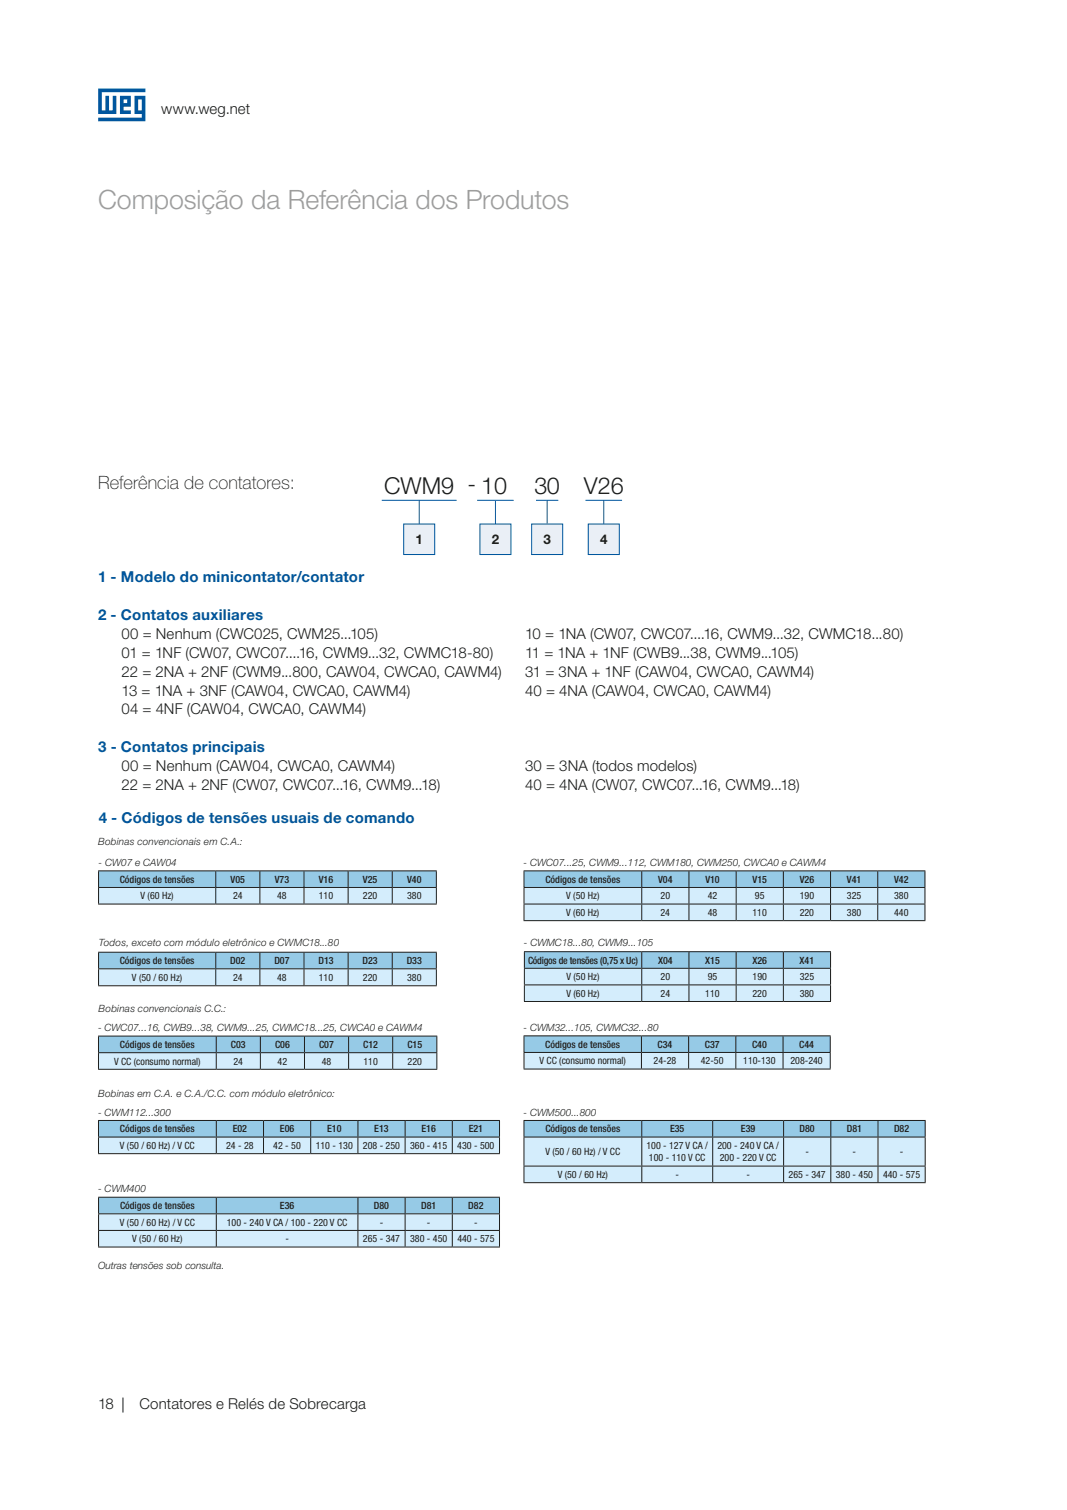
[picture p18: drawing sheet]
<svg xmlns="http://www.w3.org/2000/svg" width="210mm" height="297mm" viewBox="0 0 210 297" stroke-linecap="round" stroke-linejoin="round" font-family="sans-serif">
<defs><g id="words">
<text font-size="5.2" fill="#9d9d9d" x="19.3" y="41.1">Composição da Referência dos Produtos</text>
<g font-size="4.6" fill="#1d1d1b">
<text x="75.6" y="97.1">CWM9 - 10</text>
<text x="105.1" y="97.1">30</text>
<text x="114.9" y="97.1">V26</text>
</g>
<text font-size="3.6" fill="#1d1d1b" x="19.3" y="96.2">Referência de contatores:</text>
<g font-size="3" fill="#1d1d1b">
<text x="31.7" y="22.4">www.weg.net</text>
<text x="23.9" y="125.7">00 = Nenhum (CWC025, CWM25...105)</text>
<text x="103.3" y="125.7">10 = 1NA (CW07, CWC07....16, CWM9...32, CWMC18...80)</text>
<text x="23.9" y="129.4">01 = 1NF (CW07, CWC07....16, CWM9...32, CWMC18-80)</text>
<text x="103.3" y="129.4">11 = 1NA + 1NF (CWB9...38, CWM9...105)</text>
<text x="23.9" y="133.1">22 = 2NA + 2NF (CWM9...800, CAW04, CWCA0, CAWM4)</text>
<text x="23.9" y="136.8">13 = 1NA + 3NF (CAW04, CWCA0, CAWM4)</text>
<text x="103.3" y="133.1">31 = 3NA + 1NF (CAW04, CWCA0, CAWM4)</text>
<text x="103.3" y="136.8">40 = 4NA (CAW04, CWCA0, CAWM4)</text>
<text x="23.9" y="140.5">04 = 4NF (CAW04, CWCA0, CAWM4)</text>
<text x="23.9" y="151.7">00 = Nenhum (CAW04, CWCA0, CAWM4)</text>
<text x="23.9" y="155.4">22 = 2NA + 2NF (CW07, CWC07...16, CWM9...18)</text>
<text x="103.3" y="151.7">30 = 3NA (todos modelos)</text>
<text x="103.3" y="155.4">40 = 4NA (CW07, CWC07...16, CWM9...18)</text>
<text x="19.3" y="277.2">18</text>
<text x="27.4" y="277.2">Contatores e Relés de Sobrecarga</text>
</g>
<g font-size="3" fill="#00569e">
<text x="19.3" y="114.5">1 - Modelo do minicontator/contator</text>
<text x="19.3" y="121.9">2 - Contatos auxiliares</text>
<text x="19.3" y="148">3 - Contatos principais</text>
<text x="19.4" y="161.9">4 - Códigos de tensões usuais de comando</text>
</g>
<g font-size="2.6" fill="#1d1d1b">
<text x="81.7" y="106.9">1</text>
<text x="96.7" y="106.9">2</text>
<text x="106.9" y="106.9">3</text>
<text x="118" y="106.9">4</text>
</g>
<g font-size="2" fill="#1d1d1b">
<text x="19.3" y="166.3">Bobinas convencionais em C.A.:</text>
<text x="19.4" y="170.3">- CW07 e CAW04</text>
<text x="23.6" y="173.6">Códigos de tensões</text>
<text x="45.4" y="173.6">V05</text>
<text x="54" y="173.6">V73</text>
<text x="62.7" y="173.6">V16</text>
<text x="71.4" y="173.6">V25</text>
<text x="80.1" y="173.6">V40</text>
<text x="103" y="170.3">- CWC07...25, CWM9...112, CWM180, CWM250, CWCA0 e CAWM4</text>
<text x="107.3" y="173.6">Códigos de tensões</text>
<text x="129.5" y="173.6">V04</text>
<text x="138.8" y="173.6">V10</text>
<text x="148" y="173.6">V15</text>
<text x="157.3" y="173.6">V26</text>
<text x="166.6" y="173.6">V41</text>
<text x="175.9" y="173.6">V42</text>
<text x="27.7" y="176.9">V (60 Hz)</text>
<text x="45.8" y="176.9">24</text>
<text x="54.5" y="176.9">48</text>
<text x="62.7" y="176.9">110</text>
<text x="71.4" y="176.9">220</text>
<text x="80.1" y="176.9">380</text>
<text x="111.4" y="176.9">V (50 Hz)</text>
<text x="129.9" y="176.9">20</text>
<text x="139.2" y="176.9">42</text>
<text x="148.5" y="176.9">95</text>
<text x="157.3" y="176.9">190</text>
<text x="166.6" y="176.9">325</text>
<text x="175.9" y="176.9">380</text>
<text x="111.4" y="180.2">V (60 Hz)</text>
<text x="129.9" y="180.2">24</text>
<text x="139.2" y="180.2">48</text>
<text x="148" y="180.2">110</text>
<text x="157.3" y="180.2">220</text>
<text x="166.6" y="180.2">380</text>
<text x="175.9" y="180.2">440</text>
<text x="19.5" y="186.1">Todos, exceto com módulo eletrônico e CWMC18...80</text>
<text x="23.6" y="189.7">Códigos de tensões</text>
<text x="45.3" y="189.7">D02</text>
<text x="54" y="189.7">D07</text>
<text x="62.7" y="189.7">D13</text>
<text x="71.3" y="189.7">D23</text>
<text x="80" y="189.7">D33</text>
<text x="103.1" y="186.1">- CWMC18...80, CWM9...105</text>
<text x="103.9" y="189.5">Códigos de tensões (0,75 x Uc)</text>
<text x="129.5" y="189.5">X04</text>
<text x="138.7" y="189.5">X15</text>
<text x="148" y="189.5">X26</text>
<text x="157.3" y="189.5">X41</text>
<text x="26" y="193">V (50 / 60 Hz)</text>
<text x="45.8" y="193">24</text>
<text x="54.5" y="193">48</text>
<text x="62.7" y="193">110</text>
<text x="71.4" y="193">220</text>
<text x="80.1" y="193">380</text>
<text x="111.4" y="196.1">V (60 Hz)</text>
<text x="111.4" y="192.8">V (50 Hz)</text>
<text x="129.9" y="196.1">24</text>
<text x="129.9" y="192.8">20</text>
<text x="138.8" y="196.1">110</text>
<text x="139.2" y="192.8">95</text>
<text x="148" y="196.1">220</text>
<text x="148" y="192.8">190</text>
<text x="157.3" y="196.1">380</text>
<text x="157.3" y="192.8">325</text>
<text x="19.3" y="202.9">- CWC07...16, CWB9...38, CWM9...25, CWMC18...25, CWCA0 e CAWM4</text>
<text x="19.4" y="199.1">Bobinas convencionais C.C.:</text>
<text x="103" y="202.8">- CWM32...105, CWMC32...80</text>
<text x="22.4" y="209.4">V CC (consumo normal)</text>
<text x="23.6" y="206.1">Códigos de tensões</text>
<text x="45.4" y="206.1">C03</text>
<text x="45.9" y="209.4">24</text>
<text x="54.1" y="206.1">C06</text>
<text x="54.6" y="209.4">42</text>
<text x="62.8" y="206.1">C07</text>
<text x="63.3" y="209.4">48</text>
<text x="71.5" y="206.1">C12</text>
<text x="71.5" y="209.4">110</text>
<text x="80.1" y="206.1">C15</text>
<text x="80.2" y="209.4">220</text>
<text x="106.1" y="209.4">V CC (consumo normal)</text>
<text x="107.3" y="206.1">Códigos de tensões</text>
<text x="128.6" y="209.4">24-28</text>
<text x="129.4" y="206.1">C34</text>
<text x="137.9" y="209.4">42-50</text>
<text x="138.7" y="206.1">C37</text>
<text x="146.2" y="209.4">110-130</text>
<text x="147.9" y="206.1">C40</text>
<text x="155.5" y="209.4">208-240</text>
<text x="157.2" y="206.1">C44</text>
<text x="19.3" y="215.9">Bobinas em C.A. e C.A./C.C. com módulo eletrônico:</text>
<text x="19.3" y="219.5">- CWM112...300</text>
<text x="103" y="219.6">- CWM500...800</text>
<text x="23.6" y="226">V (50 / 60 Hz) / V CC</text>
<text x="23.6" y="222.7">Códigos de tensões</text>
<text x="44.5" y="226">24 - 28</text>
<text x="45.8" y="222.7">E02</text>
<text x="53.8" y="226">42 - 50</text>
<text x="55.1" y="222.7">E06</text>
<text x="62.1" y="226">110 - 130</text>
<text x="64.3" y="222.7">E10</text>
<text x="71.4" y="226">208 - 250</text>
<text x="73.6" y="222.7">E13</text>
<text x="80.7" y="226">360 - 415</text>
<text x="82.9" y="222.7">E16</text>
<text x="90" y="226">430 - 500</text>
<text x="92.2" y="222.7">E21</text>
<text x="107.3" y="227.2">V (50 / 60 Hz) / V CC</text>
<text x="107.3" y="222.7">Códigos de tensões</text>
<text x="127.2" y="226.1">100 - 127 V CA /</text>
<text x="131.8" y="222.7">E35</text>
<text x="141.1" y="226.1">200 - 240 V CA /</text>
<text x="145.8" y="222.7">E39</text>
<text x="157.3" y="222.7">D80</text>
<text x="158.4" y="227.2">-</text>
<text x="166.6" y="222.7">D81</text>
<text x="167.7" y="227.2">-</text>
<text x="175.9" y="222.7">D82</text>
<text x="177" y="227.2">-</text>
<text x="109.7" y="231.7">V (50 / 60 Hz)</text>
<text x="127.7" y="228.4">100 - 110 V CC</text>
<text x="132.9" y="231.7">-</text>
<text x="141.6" y="228.4">200 - 220 V CC</text>
<text x="146.8" y="231.7">-</text>
<text x="155.1" y="231.7">265 - 347</text>
<text x="164.4" y="231.7">380 - 450</text>
<text x="173.7" y="231.7">440 - 575</text>
<text x="19.3" y="234.5">- CWM400</text>
<text x="23.6" y="237.8">Códigos de tensões</text>
<text x="55.1" y="237.8">E36</text>
<text x="73.6" y="237.8">D80</text>
<text x="82.8" y="237.8">D81</text>
<text x="92.1" y="237.8">D82</text>
<text x="23.6" y="241.1">V (50 / 60 Hz) / V CC</text>
<text x="26" y="244.4">V (50 / 60 Hz)</text>
<text x="44.6" y="241.1">100 - 240 V CA / 100 - 220 V CC</text>
<text x="56.1" y="244.4">-</text>
<text x="71.4" y="244.4">265 - 347</text>
<text x="74.7" y="241.1">-</text>
<text x="80.7" y="244.4">380 - 450</text>
<text x="84" y="241.1">-</text>
<text x="90" y="244.4">440 - 575</text>
<text x="93.3" y="241.1">-</text>
<text x="19.3" y="249.6">Outras tensões sob consulta.</text>
</g>
</g></defs>
<g fill="#00569e">
<path d="M19.3 17.4h9.3v.7h-8.6v3.6h.7v-2.8h.8v2.8h.7v-2.8h.7v3.5h-3.6z"/>
<path d="M23.6 18.9v3.5h2.1v-.7h-1.4v-.7h1.4v-2.1zM24.3 19.6h.7v.7h-.7z"/>
<path d="M19.3 23.1v.8h9.3v-5h-2.1v3.5h1.4v.7zM27.2 19.6h.7v2.1h-.7z"/>
</g>
<path d="M24.2 274.9v3" fill="none" stroke="#1d1d1b" stroke-width=".2"/>
<path d="M19.4 203.8h23.1v3.3h-23.1zM42.5 203.8h8.7v3.3h-8.7zM51.2 203.8h8.7v3.3h-8.7zM59.9 203.8h8.7v3.3h-8.7zM68.6 203.8h8.7v3.3h-8.7zM77.3 203.8h8.6v3.3h-8.6z" fill="#96cae6"/>
<path d="M19.4 207.1h23.1v3.2h-23.1zM42.5 207.1h8.7v3.2h-8.7zM51.2 207.1h8.7v3.2h-8.7zM59.9 207.1h8.7v3.2h-8.7zM68.6 207.1h8.7v3.2h-8.7zM77.3 207.1h8.6v3.2h-8.6z" fill="#d4edfc"/>
<g fill="none" stroke="#1d1d1b" stroke-width=".2">
<path d="M19.3 203.8h66.7M19.3 207.1h66.7M19.3 210.3h66.7M19.4 203.9v3.1M19.4 207.2v3.1M42.5 203.9v3.1M42.5 207.2v3.1M51.2 203.9v3.1M51.2 207.2v3.1M59.9 203.9v3.1M59.9 207.2v3.1M68.6 203.9v3.1"/>
<path d="M68.6 207.2v3.1M77.3 203.9v3.1M77.3 207.2v3.1M85.9 203.9v3.1M85.9 207.2v3.1"/>
</g>
<path d="M19.4 220.4h23.2v3.3h-23.2zM42.6 220.4h9.2v3.3h-9.2zM51.8 220.4h9.3v3.3h-9.3zM61.1 220.4h9.3v3.3h-9.3zM70.4 220.4h9.3v3.3h-9.3zM79.7 220.4h9.3v3.3h-9.3zM89 220.4h9.3v3.3h-9.3z" fill="#96cae6"/>
<path d="M19.4 223.7h23.2v3.2h-23.2zM42.6 223.7h9.2v3.2h-9.2zM51.8 223.7h9.3v3.2h-9.3zM61.1 223.7h9.3v3.2h-9.3zM70.4 223.7h9.3v3.2h-9.3zM79.7 223.7h9.3v3.2h-9.3zM89 223.7h9.3v3.2h-9.3z" fill="#d4edfc"/>
<g fill="none" stroke="#1d1d1b" stroke-width=".2">
<path d="M19.3 220.4h79.1M19.3 223.7h79.1M19.3 226.9h79.1M19.4 220.5v3.1M19.4 223.8v3.1M42.6 220.5v3.1M42.6 223.8v3.1M51.8 220.5v3.1M51.8 223.8v3.1M61.1 220.5v3.1M61.1 223.8v3.1M70.4 220.5v3.1"/>
<path d="M70.4 223.8v3.1M79.7 220.5v3.1M79.7 223.8v3.1M89 220.5v3.1M89 223.8v3.1M98.3 220.5v3.1M98.3 223.8v3.1"/>
</g>
<path d="M19.4 235.5h23.2v3.3h-23.2zM42.6 235.5h27.8v3.3h-27.8zM70.4 235.5h9.3v3.3h-9.3zM79.7 235.5h9.3v3.3h-9.3zM89 235.5h9.3v3.3h-9.3z" fill="#96cae6"/>
<path d="M19.4 238.8h23.2v3.2h-23.2zM42.6 238.8h27.8v3.2h-27.8zM70.4 238.8h9.3v3.2h-9.3zM79.7 238.8h9.3v3.2h-9.3zM89 238.8h9.3v3.2h-9.3zM19.4 242h23.2v3.3h-23.2zM42.6 242h27.8v3.3h-27.8zM70.4 242h9.3v3.3h-9.3zM79.7 242h9.3v3.3h-9.3zM89 242h9.3v3.3h-9.3z" fill="#d4edfc"/>
<g fill="none" stroke="#1d1d1b" stroke-width=".2">
<path d="M19.3 235.5h79M19.3 238.8h79M19.4 235.6v3.1M19.4 238.9v3.1M42.6 235.6v3.1M42.6 238.9v3.1M70.4 235.6v3.1M70.4 238.9v3.1M79.7 235.6v3.1M79.7 238.9v3.1M89 235.6v3.1M89 238.9v3.1"/>
<path d="M98.3 235.6v3.1M98.3 238.9v3.1M19.3 242h79M19.3 245.3h79M19.4 242.1v3.1M42.6 242.1v3.1M70.4 242.1v3.1M79.7 242.1v3.1M89 242.1v3.1M98.3 242.1v3.1"/>
</g>
<path d="M103.1 220.4h23.2v3.3h-23.2zM126.3 220.4h13.9v3.3h-13.9zM140.2 220.4h14v3.3h-14zM154.2 220.4h9.2v3.3h-9.2zM163.4 220.4h9.3v3.3h-9.3zM172.7 220.4h9.3v3.3h-9.3z" fill="#96cae6"/>
<path d="M103.1 223.7h23.2v5.7h-23.2zM126.3 223.7h13.9v5.7h-13.9zM140.2 223.7h14v5.7h-14zM154.2 223.7h9.2v5.7h-9.2zM163.4 223.7h9.3v5.7h-9.3zM172.7 223.7h9.3v5.7h-9.3zM103.1 229.4h23.2v3.3h-23.2zM126.3 229.4h13.9v3.3h-13.9zM140.2 229.4h14v3.3h-14zM154.2 229.4h9.2v3.3h-9.2zM163.4 229.4h9.3v3.3h-9.3zM172.7 229.4h9.3v3.3h-9.3z" fill="#d4edfc"/>
<g fill="none" stroke="#1d1d1b" stroke-width=".2">
<path d="M103 220.4h79.1M103 223.7h79.1M103 229.4h79.1M103 232.7h79.1M103.1 220.5v3.1M103.1 223.8v5.5M103.1 229.5v3.1M126.3 220.5v3.1M126.3 223.8v5.5M126.3 229.5v3.1M140.2 220.5v3.1M140.2 223.8v5.5"/>
<path d="M140.2 229.5v3.1M154.2 220.5v3.1M154.2 223.8v5.5M154.2 229.5v3.1M163.4 220.5v3.1M163.4 223.8v5.5M163.4 229.5v3.1M172.7 220.5v3.1M172.7 223.8v5.5M172.7 229.5v3.1M182 220.5v3.1M182 223.8v5.5"/>
<path d="M182 229.5v3.1"/>
</g>
<path d="M103.1 203.8h23.1v3.2h-23.1zM126.2 203.8h9.3v3.2h-9.3zM135.5 203.8h9.3v3.2h-9.3zM144.8 203.8h9.2v3.2h-9.2zM154 203.8h9.3v3.2h-9.3z" fill="#96cae6"/>
<path d="M103.1 207h23.1v3.3h-23.1zM126.2 207h9.3v3.3h-9.3zM135.5 207h9.3v3.3h-9.3zM144.8 207h9.2v3.3h-9.2zM154 207h9.3v3.3h-9.3z" fill="#d4edfc"/>
<g fill="none" stroke="#1d1d1b" stroke-width=".2">
<path d="M103 203.8h60.4M103 207h60.4M103 210.3h60.4M103.1 203.8v3.1M103.1 207.1v3.1M126.2 203.8v3.1M126.2 207.1v3.1M135.5 203.8v3.1M135.5 207.1v3.1M144.8 203.8v3.1M144.8 207.1v3.1M154 203.8v3.1"/>
<path d="M154 207.1v3.1M163.3 203.8v3.1M163.3 207.1v3.1"/>
</g>
<path d="M19.4 171.3h23v3.3h-23zM42.4 171.3h8.7v3.3h-8.7zM51.1 171.3h8.7v3.3h-8.7zM59.8 171.3h8.7v3.3h-8.7zM68.5 171.3h8.7v3.3h-8.7zM77.2 171.3h8.6v3.3h-8.6z" fill="#96cae6"/>
<path d="M19.4 174.6h23v3.2h-23zM42.4 174.6h8.7v3.2h-8.7zM51.1 174.6h8.7v3.2h-8.7zM59.8 174.6h8.7v3.2h-8.7zM68.5 174.6h8.7v3.2h-8.7zM77.2 174.6h8.6v3.2h-8.6z" fill="#d4edfc"/>
<g fill="none" stroke="#1d1d1b" stroke-width=".2">
<path d="M19.3 171.3h66.6M19.3 174.6h66.6M19.3 177.8h66.6M19.4 171.4v3.1M19.4 174.7v3.1M42.4 171.4v3.1M42.4 174.7v3.1M51.1 171.4v3.1M51.1 174.7v3.1M59.8 171.4v3.1M59.8 174.7v3.1M68.5 171.4v3.1"/>
<path d="M68.5 174.7v3.1M77.2 171.4v3.1M77.2 174.7v3.1M85.8 171.4v3.1M85.8 174.7v3.1"/>
</g>
<path d="M19.4 187.3h23v3.3h-23zM42.4 187.3h8.7v3.3h-8.7zM51.1 187.3h8.7v3.3h-8.7zM59.8 187.3h8.7v3.3h-8.7zM68.5 187.3h8.7v3.3h-8.7zM77.2 187.3h8.6v3.3h-8.6z" fill="#96cae6"/>
<path d="M19.4 190.6h23v3.3h-23zM42.4 190.6h8.7v3.3h-8.7zM51.1 190.6h8.7v3.3h-8.7zM59.8 190.6h8.7v3.3h-8.7zM68.5 190.6h8.7v3.3h-8.7zM77.2 190.6h8.6v3.3h-8.6z" fill="#d4edfc"/>
<g fill="none" stroke="#1d1d1b" stroke-width=".2">
<path d="M19.3 187.3h66.6M19.3 190.6h66.6M19.3 193.9h66.6M19.4 187.4v3.1M19.4 190.7v3.1M42.4 187.4v3.1M42.4 190.7v3.1M51.1 187.4v3.1M51.1 190.7v3.1M59.8 187.4v3.1M59.8 190.7v3.1M68.5 187.4v3.1"/>
<path d="M68.5 190.7v3.1M77.2 187.4v3.1M77.2 190.7v3.1M85.8 187.4v3.1M85.8 190.7v3.1"/>
</g>
<path d="M103.2 187.2h23v3.3h-23zM126.2 187.2h9.3v3.3h-9.3zM135.5 187.2h9.3v3.3h-9.3zM144.8 187.2h9.3v3.3h-9.3zM154.1 187.2h9.3v3.3h-9.3z" fill="#96cae6"/>
<path d="M103.2 190.5h23v3.2h-23zM126.2 190.5h9.3v3.2h-9.3zM135.5 190.5h9.3v3.2h-9.3zM144.8 190.5h9.3v3.2h-9.3zM154.1 190.5h9.3v3.2h-9.3zM103.2 193.7h23v3.3h-23zM126.2 193.7h9.3v3.3h-9.3zM135.5 193.7h9.3v3.3h-9.3zM144.8 193.7h9.3v3.3h-9.3zM154.1 193.7h9.3v3.3h-9.3z" fill="#d4edfc"/>
<g fill="none" stroke="#1d1d1b" stroke-width=".2">
<path d="M103.1 187.2h60.4M103.1 190.5h60.4M103.1 193.7h60.4M103.1 197h60.4M103.2 187.3v3.1M103.2 190.6v3.1M103.2 193.8v3.1M126.2 187.3v3.1M126.2 190.6v3.1M126.2 193.8v3.1M135.5 187.3v3.1M135.5 190.6v3.1"/>
<path d="M135.5 193.8v3.1M144.8 187.3v3.1M144.8 190.6v3.1M144.8 193.8v3.1M154.1 187.3v3.1M154.1 190.6v3.1M154.1 193.8v3.1M163.4 187.3v3.1M163.4 190.6v3.1M163.4 193.8v3.1"/>
</g>
<path d="M103.1 171.3h23.1v3.3h-23.1zM126.2 171.3h9.3v3.3h-9.3zM135.5 171.3h9.3v3.3h-9.3zM144.8 171.3h9.3v3.3h-9.3zM154.1 171.3h9.3v3.3h-9.3zM163.4 171.3h9.3v3.3h-9.3zM172.7 171.3h9.3v3.3h-9.3z" fill="#96cae6"/>
<path d="M103.1 174.6h23.1v3.2h-23.1zM126.2 174.6h9.3v3.2h-9.3zM135.5 174.6h9.3v3.2h-9.3zM144.8 174.6h9.3v3.2h-9.3zM154.1 174.6h9.3v3.2h-9.3zM163.4 174.6h9.3v3.2h-9.3zM172.7 174.6h9.3v3.2h-9.3zM103.1 177.8h23.1v3.3h-23.1zM126.2 177.8h9.3v3.3h-9.3zM135.5 177.8h9.3v3.3h-9.3zM144.8 177.8h9.3v3.3h-9.3zM154.1 177.8h9.3v3.3h-9.3zM163.4 177.8h9.3v3.3h-9.3zM172.7 177.8h9.3v3.3h-9.3z" fill="#d4edfc"/>
<g fill="none" stroke="#1d1d1b" stroke-width=".2">
<path d="M103 171.3h79M103 174.6h79M103 177.8h79M103.1 171.4v3.1M103.1 174.7v3.1M103.1 177.9v3.1M126.2 171.4v3.1M126.2 174.7v3.1M126.2 177.9v3.1M135.5 171.4v3.1M135.5 174.7v3.1M135.5 177.9v3.1"/>
<path d="M144.8 171.4v3.1M144.8 174.7v3.1M144.8 177.9v3.1M154.1 171.4v3.1M154.1 174.7v3.1M154.1 177.9v3.1M163.4 171.4v3.1M163.4 174.7v3.1M163.4 177.9v3.1M172.7 171.4v3.1M172.7 174.7v3.1M172.7 177.9v3.1"/>
<path d="M182 171.4v3.1M182 174.7v3.1M182 177.9v3.1M103 181.1h79"/>
</g>
<path d="M75.1 98.4h14.7M82.5 98.3v5.7M93.9 98.4h7.2M115.2 98.4h7.2" fill="none" stroke="#00569e" stroke-width=".2"/>
<path d="M94.4 103.1h6.1v6h-6.1z" fill="#eaeff6"/>
<path d="M97.5 98.5v4.6M118.8 98.4v4.7M94.4 103.1h6.1v6h-6.1z" fill="none" stroke="#00569e" stroke-width=".2"/>
<path d="M104.6 103.1h6.1v6h-6.1z" fill="#eaeff6"/>
<path d="M104.6 103.1h6.1v6h-6.1z" fill="none" stroke="#00569e" stroke-width=".2"/>
<path d="M115.7 103.1h6.1v6h-6.1z" fill="#eaeff6"/>
<path d="M105.4 98.4h4.4M107.6 98.5v4.5M115.7 103.1h6.1v6h-6.1z" fill="none" stroke="#00569e" stroke-width=".2"/>
<path d="M79.4 103.1h6.1v6h-6.1z" fill="#eaeff6"/>
<path d="M79.4 103.1h6.1v6h-6.1z" fill="none" stroke="#00569e" stroke-width=".2"/>
<use href="#words"/>
</svg>
